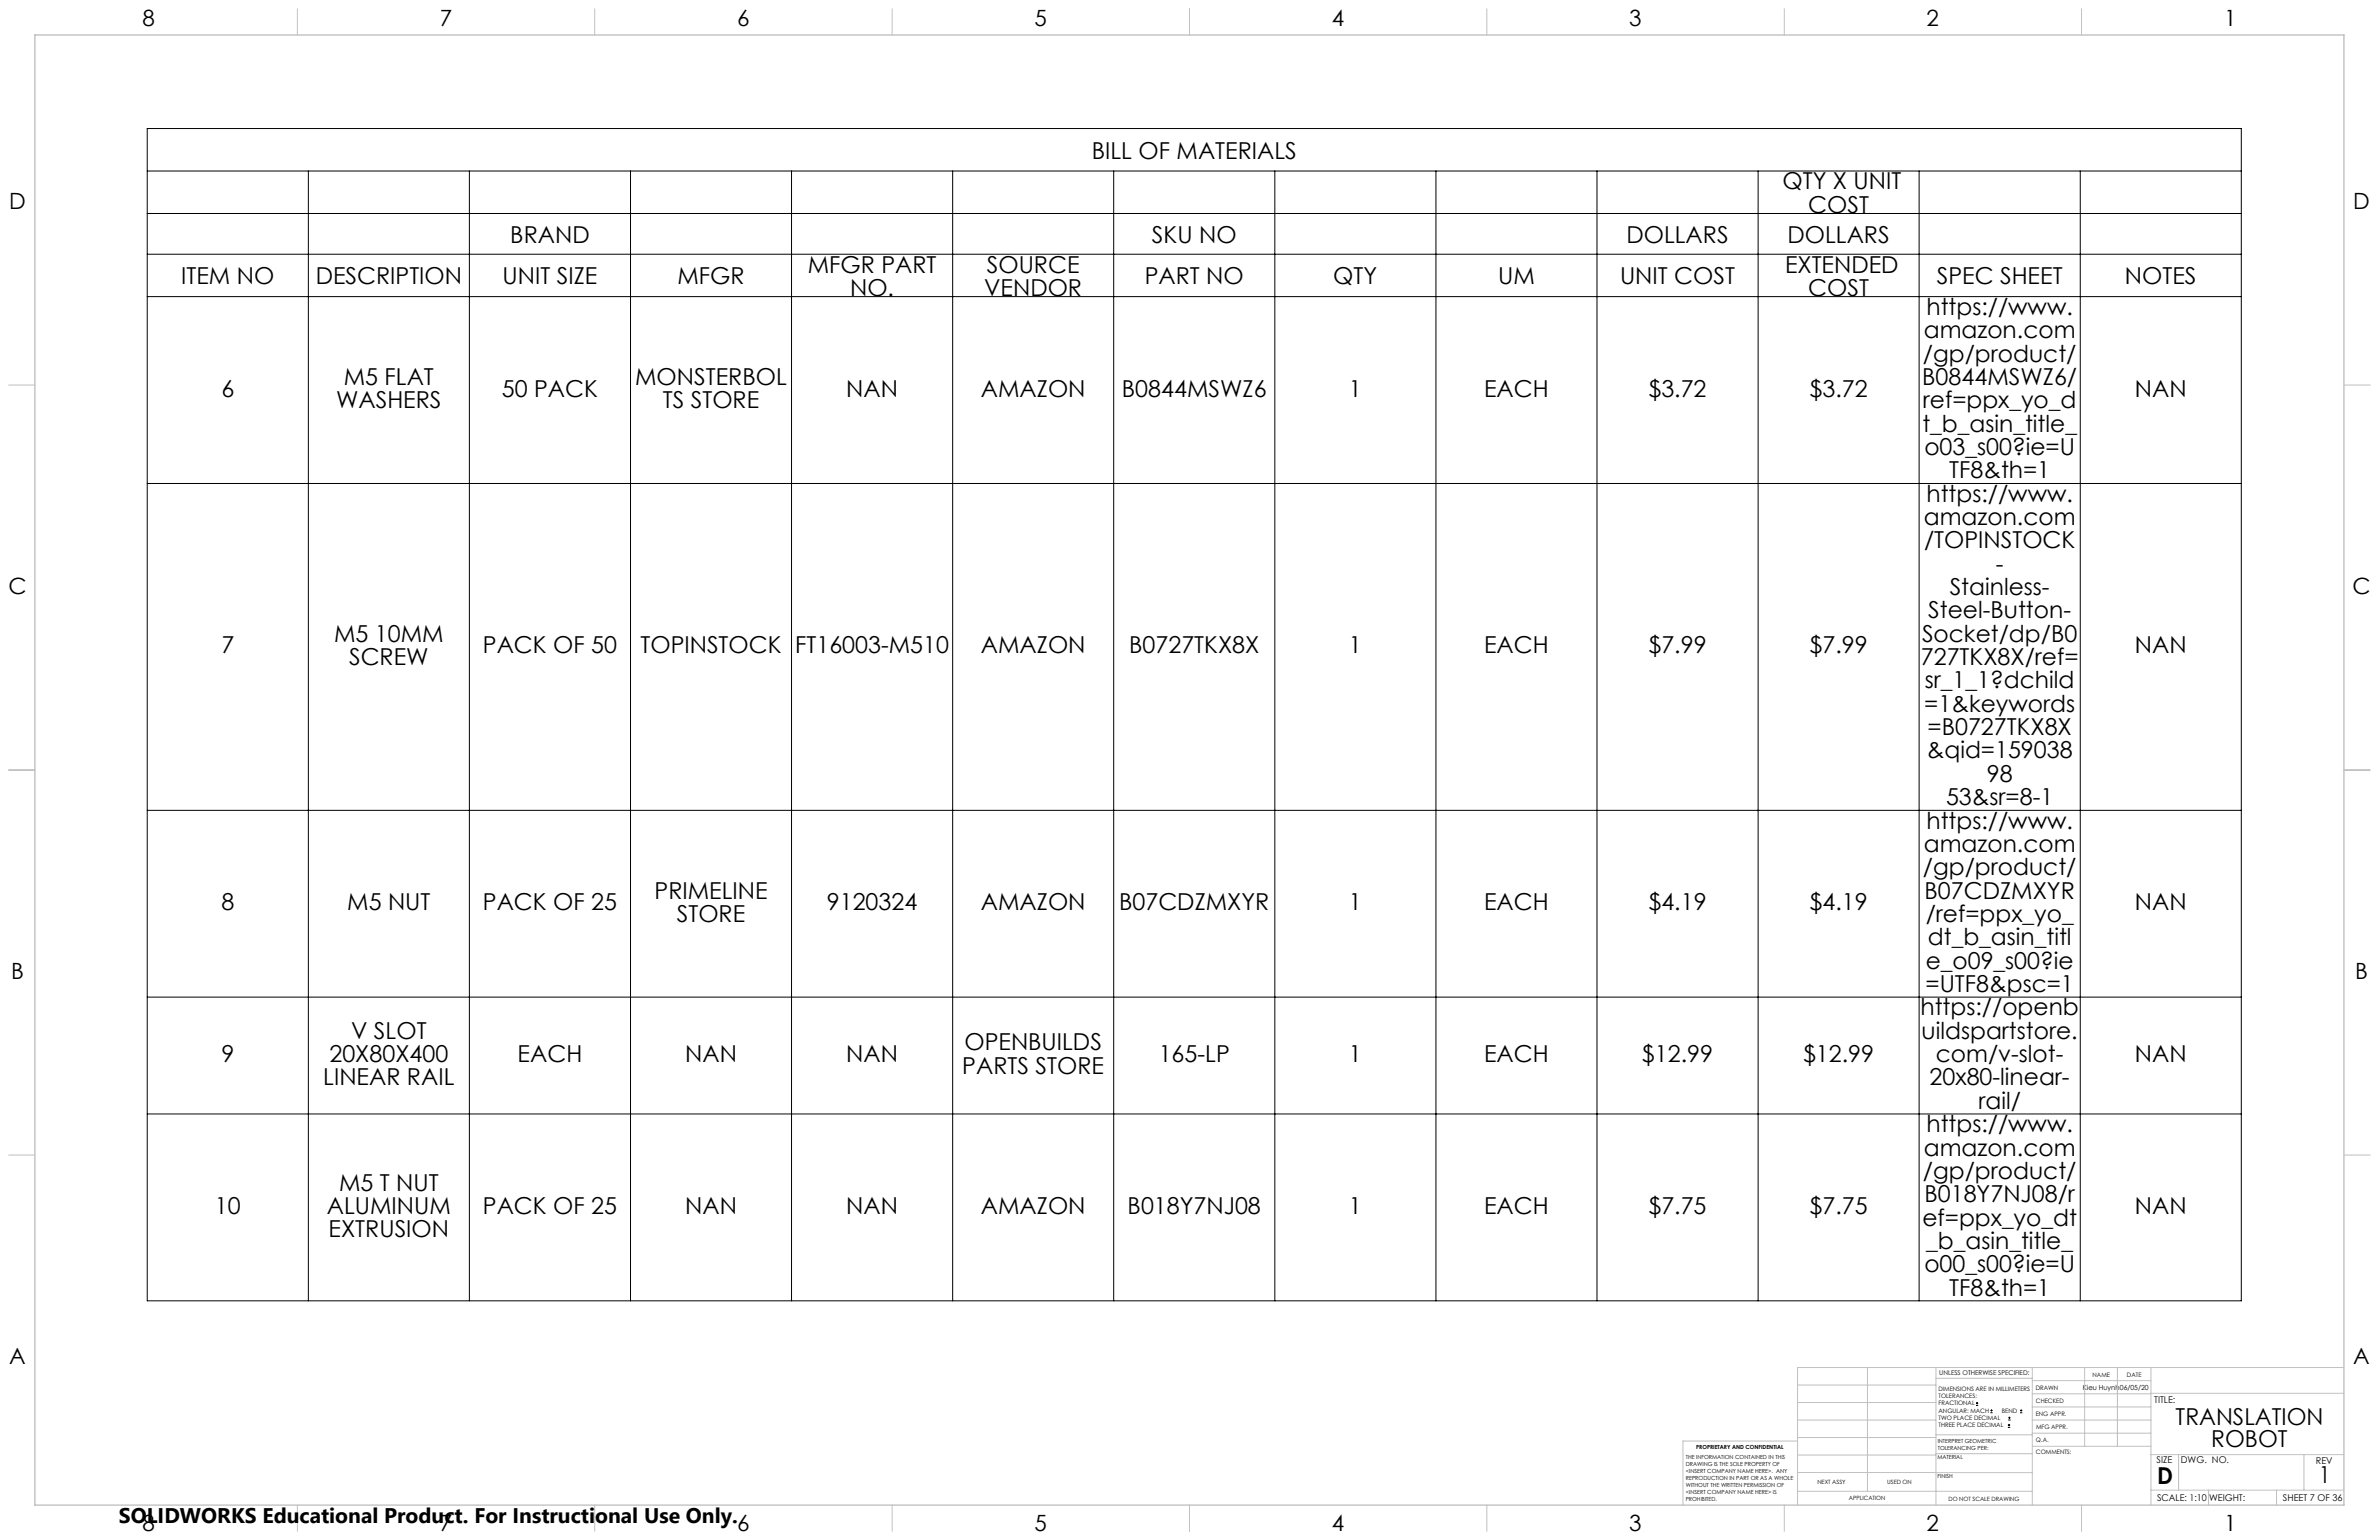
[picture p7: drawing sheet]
<svg xmlns="http://www.w3.org/2000/svg" width="864mm" height="559mm" viewBox="0 0 864 559" stroke-linecap="round" stroke-linejoin="round" font-family="sans-serif">
<defs><g id="words">
<g font-size="8.5">
<text x="396.3" y="57.5">BILL OF MATERIALS</text>
<text x="647" y="68.7">QTY X UNIT</text>
<text x="656.4" y="77.2">COST</text>
<text x="185.2" y="88">BRAND</text>
<text x="418.2" y="88">SKU NO</text>
<text x="590.4" y="88">DOLLARS</text>
<text x="648.9" y="88">DOLLARS</text>
<text x="293.2" y="98.9">MFGR PART</text>
<text x="358.2" y="98.9">SOURCE</text>
<text x="648" y="98.9">EXTENDED</text>
<text x="65.8" y="103.1">ITEM NO</text>
<text x="114.6" y="103.1">DESCRIPTION</text>
<text x="182.4" y="103.1">UNIT SIZE</text>
<text x="245.9" y="103.1">MFGR</text>
<text x="308.6" y="107.4">NO.</text>
<text x="357.3" y="107.4">VENDOR</text>
<text x="415.5" y="103.1">PART NO</text>
<text x="484" y="103.1">QTY</text>
<text x="543.8" y="103.1">UM</text>
<text x="588.1" y="103.1">UNIT COST</text>
<text x="656.4" y="107.4">COST</text>
<text x="703.1" y="103.1">SPEC SHEET</text>
<text x="771.4" y="103.1">NOTES</text>
<text x="699.3" y="114.3">https://www.</text>
<text x="698.3" y="122.8">amazon.com</text>
<text x="698" y="131.2">/gp/product/</text>
<text x="80.3" y="143.9">6</text>
<text x="124.8" y="139.7">M5 FLAT</text>
<text x="182.2" y="143.9">50 PACK</text>
<text x="230.6" y="139.7">MONSTERBOL</text>
<text x="307.2" y="143.9">NAN</text>
<text x="356" y="143.9">AMAZON</text>
<text x="407.3" y="143.9">B0844MSWZ6</text>
<text x="489.7" y="143.9">1</text>
<text x="538.7" y="143.9">EACH</text>
<text x="598.4" y="143.9">$3.72</text>
<text x="656.9" y="143.9">$3.72</text>
<text x="697.8" y="139.7">B0844MSWZ6/</text>
<text x="775" y="143.9">NAN</text>
<text x="122" y="148.2">WASHERS</text>
<text x="240.6" y="148.2">TS STORE</text>
<text x="698" y="148.2">ref=ppx_yo_d</text>
<text x="697.8" y="156.6">t_b_asin_title_</text>
<text x="698.6" y="165.1">o03_s00?ie=U</text>
<text x="707.6" y="173.6">TF8&amp;th=1</text>
<text x="699.3" y="182.1">https://www.</text>
<text x="698.4" y="190.5">amazon.com</text>
<text x="698.4" y="199">/TOPINSTOCK</text>
<text x="724.5" y="207.5">-</text>
<text x="707.8" y="215.9">Stainless-</text>
<text x="700" y="224.4">Steel-Button-</text>
<text x="121.3" y="232.9">M5 10MM</text>
<text x="697.7" y="232.9">Socket/dp/B0</text>
<text x="80.3" y="237.1">7</text>
<text x="175.3" y="237.1">PACK OF 50</text>
<text x="232.5" y="237.1">TOPINSTOCK</text>
<text x="288.7" y="237.1">FT16003-M510</text>
<text x="356.1" y="237.1">AMAZON</text>
<text x="409.9" y="237.1">B0727TKX8X</text>
<text x="489.7" y="237.1">1</text>
<text x="538.7" y="237.1">EACH</text>
<text x="598.4" y="237.1">$7.99</text>
<text x="656.9" y="237.1">$7.99</text>
<text x="775" y="237.1">NAN</text>
<text x="126.7" y="241.3">SCREW</text>
<text x="697.3" y="241.3">727TKX8X/ref=</text>
<text x="698.8" y="249.8">sr_1_1?dchild</text>
<text x="698.5" y="258.3">=1&amp;keywords</text>
<text x="699.7" y="266.7">=B0727TKX8X</text>
<text x="699.4" y="275.2">&amp;qid=159038</text>
<text x="721.2" y="283.7">98</text>
<text x="706.4" y="292.1">53&amp;sr=8-1</text>
<text x="699.3" y="300.7">https://www.</text>
<text x="698.4" y="309.1">amazon.com</text>
<text x="698" y="317.6">/gp/product/</text>
<text x="237.6" y="326.1">PRIMELINE</text>
<text x="698.6" y="326.1">B07CDZMXYR</text>
<text x="80.4" y="330.3">8</text>
<text x="126.1" y="330.3">M5 NUT</text>
<text x="175.3" y="330.3">PACK OF 25</text>
<text x="245.7" y="334.5">STORE</text>
<text x="300.2" y="330.3">9120324</text>
<text x="356.1" y="330.3">AMAZON</text>
<text x="406.3" y="330.3">B07CDZMXYR</text>
<text x="489.7" y="330.3">1</text>
<text x="538.7" y="330.3">EACH</text>
<text x="598.4" y="330.3">$4.19</text>
<text x="656.9" y="330.3">$4.19</text>
<text x="699.1" y="334.5">/ref=ppx_yo_</text>
<text x="775" y="330.3">NAN</text>
<text x="699.8" y="343">dt_b_asin_titl</text>
<text x="699" y="351.5">e_o09_s00?ie</text>
<text x="699" y="359.9">=UTF8&amp;psc=1</text>
<text x="697.2" y="368.5">https://openb</text>
<text x="127.5" y="376.9">V SLOT</text>
<text x="697.6" y="376.9">uildspartstore.</text>
<text x="350.1" y="381.2">OPENBUILDS</text>
<text x="80.4" y="385.4">9</text>
<text x="119.6" y="385.4">20X80X400</text>
<text x="187.9" y="385.4">EACH</text>
<text x="248.7" y="385.4">NAN</text>
<text x="307.2" y="385.4">NAN</text>
<text x="349.3" y="389.6">PARTS STORE</text>
<text x="420.6" y="385.4">165-LP</text>
<text x="489.7" y="385.4">1</text>
<text x="538.7" y="385.4">EACH</text>
<text x="596.1" y="385.4">$12.99</text>
<text x="654.5" y="385.4">$12.99</text>
<text x="702.7" y="385.4">com/v-slot-</text>
<text x="775" y="385.4">NAN</text>
<text x="117.4" y="393.9">LINEAR RAIL</text>
<text x="700.5" y="393.9">20x80-linear-</text>
<text x="718.2" y="402.3">rail/</text>
<text x="699.3" y="410.9">https://www.</text>
<text x="698.3" y="419.3">amazon.com</text>
<text x="698" y="427.8">/gp/product/</text>
<text x="123.1" y="432">M5 T NUT</text>
<text x="698.6" y="436.3">B018Y7NJ08/r</text>
<text x="78" y="440.5">10</text>
<text x="118.7" y="440.5">ALUMINUM</text>
<text x="175.3" y="440.5">PACK OF 25</text>
<text x="248.7" y="440.5">NAN</text>
<text x="307.2" y="440.5">NAN</text>
<text x="356.1" y="440.5">AMAZON</text>
<text x="409.4" y="440.5">B018Y7NJ08</text>
<text x="489.7" y="440.5">1</text>
<text x="538.7" y="440.5">EACH</text>
<text x="598.4" y="440.5">$7.75</text>
<text x="656.9" y="440.5">$7.75</text>
<text x="775" y="440.5">NAN</text>
<text x="119.3" y="449">EXTRUSION</text>
<text x="697.8" y="444.7">ef=ppx_yo_dt</text>
<text x="699.3" y="453.2">_b_asin_title_</text>
<text x="698.6" y="461.7">o00_s00?ie=U</text>
<text x="707.6" y="470.1">TF8&amp;th=1</text>
<text x="789.8" y="517.1">TRANSLATION</text>
<text x="802.7" y="525.2">ROBOT</text>
<text x="783.1" y="538.4">D</text>
<text x="841.8" y="538.3">1</text>
</g>
<g font-size="8.1">
<text x="51.7" y="9.3">8</text>
<text x="159.7" y="9.3">7</text>
<text x="267.6" y="9.3">6</text>
<text x="375.5" y="9.3">5</text>
<text x="483.5" y="9.3">4</text>
<text x="591.4" y="9.3">3</text>
<text x="699.4" y="9.3">2</text>
<text x="807.3" y="9.3">1</text>
<text x="3.3" y="76">D</text>
<text x="854.2" y="76">D</text>
<text x="3" y="215.7">C</text>
<text x="853.9" y="215.7">C</text>
<text x="4" y="355.4">B</text>
<text x="854.9" y="355.4">B</text>
<text x="3.3" y="495.1">A</text>
<text x="854.2" y="495.1">A</text>
<text x="51.7" y="555.4">8</text>
<text x="159.7" y="555.4">7</text>
<text x="267.6" y="555.4">6</text>
<text x="375.5" y="555.4">5</text>
<text x="483.5" y="555.4">4</text>
<text x="591.4" y="555.4">3</text>
<text x="699.4" y="555.4">2</text>
<text x="807.3" y="555.4">1</text>
</g>
<text font-size="7.7" x="43.2" y="552.5">SOLIDWORKS Educational Product. For Instructional Use Only.</text>
<g font-size="3.4">
<text x="782" y="508.9">TITLE:</text>
<text x="782.9" y="531">SIZE</text>
<text x="791.7" y="531">DWG. NO.</text>
<text x="840.7" y="531.1">REV</text>
<text x="783" y="544.6">SCALE: 1:10</text>
<text x="801.9" y="544.7">WEIGHT:</text>
<text x="828.7" y="544.6">SHEET 7 OF 36</text>
</g>
<text font-size="2.5" x="756.1" y="504.2">Kieu Huynh06/05/20</text>
<text font-size="2.4" x="704" y="499.1">UNLESS OTHERWISE SPECIFIED:</text>
<g font-size="2.2">
<text x="759.6" y="499.5">NAME</text>
<text x="772.1" y="499.6">DATE</text>
<text x="703.7" y="504.7">DIMENSIONS ARE IN MILLIMETERS</text>
<text x="703.7" y="507.3">TOLERANCES:</text>
<text x="703.7" y="510">FRACTIONAL</text>
<text x="739" y="504.3">DRAWN</text>
<text x="739.1" y="509.2">CHECKED</text>
<text x="703.7" y="512.6">ANGULAR: MACH</text>
<text x="703.7" y="515.3">TWO PLACE DECIMAL</text>
<text x="726.7" y="512.6">BEND</text>
<text x="739" y="513.9">ENG APPR.</text>
<text x="703.7" y="517.9">THREE PLACE DECIMAL</text>
<text x="739.1" y="518.6">MFG APPR.</text>
<text x="739.1" y="523.3">Q.A.</text>
<text x="739.1" y="527.5">COMMENTS:</text>
</g>
<g font-size="2.1">
<text x="659.7" y="538.6">NEXT ASSY</text>
<text x="685.1" y="538.6">USED ON</text>
<text x="671.1" y="544.4">APPLICATION</text>
<text x="707.3" y="544.5">DO NOT SCALE DRAWING</text>
</g>
<g font-size="2">
<text x="615.7" y="525.8">PROPRIETARY AND CONFIDENTIAL</text>
<text x="703.4" y="523.5">INTERPRET GEOMETRIC</text>
<text x="703.4" y="526">TOLERANCING PER:</text>
<text x="612" y="529.4">THE INFORMATION CONTAINED IN THIS</text>
<text x="612" y="531.9">DRAWING IS THE SOLE PROPERTY OF</text>
<text x="703.3" y="529.6">MATERIAL</text>
<text x="612" y="534.5">&lt;INSERT COMPANY NAME HERE&gt;. ANY</text>
<text x="612" y="537">REPRODUCTION IN PART OR AS A WHOLE</text>
<text x="612" y="539.5">WITHOUT THE WRITTEN PERMISSION OF</text>
<text x="703.3" y="536.4">FINISH</text>
<text x="612" y="542">&lt;INSERT COMPANY NAME HERE&gt; IS</text>
<text x="612" y="544.6">PROHIBITED.</text>
</g>
</g></defs>
<g fill="none" stroke="#000" stroke-width=".36">
<path d="M53.4 46.6h760.2v425.4h-760.2zM53.4 62.1h760.2M53.4 77.5h760.2M111.9 62.1v409.9M170.4 62.1v409.9M228.9 62.1v409.9M287.3 62.1v409.9M345.8 62.1v409.9M404.3 62.1v409.9M462.8 62.1v409.9M521.3 62.1v409.9M579.7 62.1v409.9"/>
<path d="M638.2 62.1v409.9M696.7 62.1v409.9M755.2 62.1v409.9M53.4 92.3h760.2M53.4 107.6h760.2M53.4 175.4h760.2M53.4 294h760.2M53.4 361.8h760.2M53.4 404.2h760.2M717.3 510h.8M717.3 509.1h.8M717.7 508.7v.9"/>
<path d="M722.5 512.6h.8M722.5 511.8h.8M722.9 511.4v.8M728.9 517.9h.8M728.9 517.1h.8M729 515.3h.9M729 514.5h.9M729.3 516.7v.8M729.4 514v.9M733.3 512.6h.8M733.3 511.8h.8M733.7 511.4v.8"/>
</g>
<g fill="none" stroke="#c0c0c0" stroke-width=".36">
<path d="M108 3.2v9.5M215.9 3.2v9.5M323.8 3.2v9.5M431.8 3.2v9.5M539.7 3.2v9.5M647.7 3.2v9.5M755.6 3.2v9.5M3.1 139.7h9.6M850.9 139.7h9.5M3.1 279.4h9.6M850.9 279.4h9.5M3.1 419.1h9.6"/>
<path d="M850.9 419.1h9.5M677.9 496.2v44.9M702.8 496.2v49.9M737.7 496.2v49.9M756.7 496.2v28.6M768.6 496.2v28.6M780.8 496.2v49.9M850.9 496.2h-198.4v49.9M652.5 515.3h50.3M652.5 508.9h50.3M652.5 502.6h50.3M702.8 500.1h34.9"/>
<path d="M737.7 510.5h43.1M737.7 505.7h43.1M737.7 501h43.1M737.7 515.3h43.1M780.8 505.6h70.1M652.5 534.3l85.2 .1M652.5 528h50.3M652.5 521.6h50.3M652.5 522.9h-41.6v23.2M702.8 527.5h35M702.8 520.6h35M737.7 520h43.1"/>
<path d="M737.8 524.8h43M780.8 527.8h70.1M790.9 527.8v12.9M836.4 527.8v12.9M108 546.1v9.6M215.9 546.1v9.6M323.8 546.1v9.6M431.8 546.1v9.6M539.7 546.1v9.6M647.7 546.1v9.6M652.5 541.1h85.2M755.6 546.1v9.6"/>
<path d="M780.8 540.7h70.1M801.7 540.7v5.4M826.4 540.7v5.4"/>
</g>
<path d="M12.7 12.7h838.2v533.4h-838.2z" fill="none" stroke="#c0c0c0" stroke-width=".5"/>
<use href="#words"/>
</svg>
